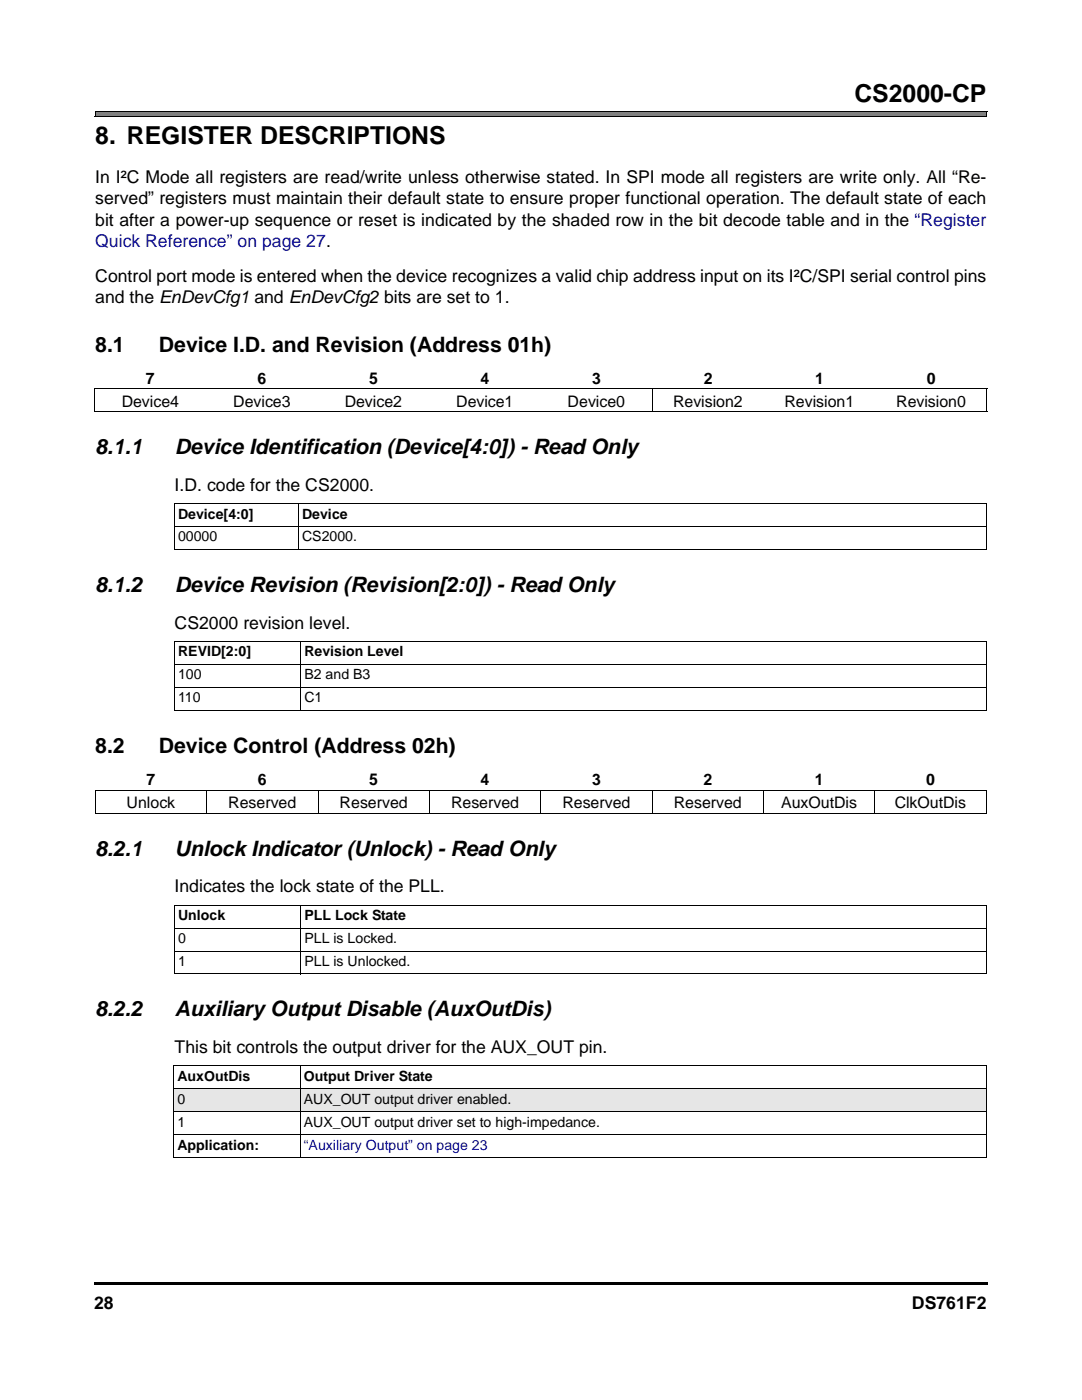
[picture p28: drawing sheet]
<svg xmlns="http://www.w3.org/2000/svg" width="216mm" height="279mm" viewBox="0 0 216 279" stroke-linecap="round" stroke-linejoin="round" font-family="sans-serif">
<defs><g id="words">
<g font-size="4.9">
<text x="170.5" y="20.3">CS2000-CP</text>
<text x="19" y="28.7">8. REGISTER DESCRIPTIONS</text>
</g>
<g font-size="4.2">
<text x="19" y="70.2">8.1</text>
<text x="31.7" y="70.2">Device I.D. and Revision (Address 01h)</text>
<text x="19" y="90.7">8.1.1</text>
<text x="34.9" y="90.7">Device Identification (Device[4:0]) - Read Only</text>
<text x="19" y="118.2">8.1.2</text>
<text x="34.9" y="118.2">Device Revision (Revision[2:0]) - Read Only</text>
<text x="19" y="150.3">8.2</text>
<text x="31.7" y="150.3">Device Control (Address 02h)</text>
<text x="19" y="170.8">8.2.1</text>
<text x="34.9" y="170.8">Unlock Indicator (Unlock) - Read Only</text>
<text x="19" y="202.8">8.2.2</text>
<text x="34.9" y="202.8">Auxiliary Output Disable (AuxOutDis)</text>
</g>
<g font-size="3.5">
<text x="19" y="36.6">In I²C Mode all registers are read/write unless otherwise stated. In SPI mode all registers are write only. All “Re-</text>
<text x="19" y="40.8">served” registers must maintain their default state to ensure proper functional operation. The default state of each</text>
<text x="19" y="45">bit after a power-up sequence or reset is indicated by the shaded row in the bit decode table and in the “Register</text>
<text x="19" y="56.3">Control port mode is entered when the device recognizes a valid chip address input on its I²C/SPI serial control pins</text>
<text x="19" y="60.6">and the EnDevCfg1 and EnDevCfg2 bits are set to 1.</text>
<text x="34.8" y="98">I.D. code for the CS2000.</text>
<text x="34.8" y="125.5">CS2000 revision level.</text>
<text x="34.8" y="178">Indicates the lock state of the PLL.</text>
<text x="34.8" y="210.1">This bit controls the output driver for the AUX_OUT pin.</text>
<text x="18.8" y="261.2">28</text>
<text x="182" y="261.2">DS761F2</text>
</g>
<text font-size="3.5" fill="#00f" x="19" y="49.3">Quick Reference” on page 27.</text>
<g font-size="3.2">
<text x="29.1" y="76.6">7</text>
<text x="51.4" y="76.6">6</text>
<text x="73.6" y="76.6">5</text>
<text x="95.9" y="76.6">4</text>
<text x="118.2" y="76.6">3</text>
<text x="140.4" y="76.6">2</text>
<text x="162.7" y="76.6">1</text>
<text x="184.9" y="76.6">0</text>
<text x="24.3" y="81.1">Device4</text>
<text x="46.6" y="81.1">Device3</text>
<text x="68.8" y="81.1">Device2</text>
<text x="91" y="81.1">Device1</text>
<text x="113.3" y="81.1">Device0</text>
<text x="134.3" y="81.1">Revision2</text>
<text x="156.5" y="81.1">Revision1</text>
<text x="178.8" y="81.1">Revision0</text>
<text x="25.3" y="161.2">Unlock</text>
<text x="29.2" y="156.6">7</text>
<text x="45.6" y="161.2">Reserved</text>
<text x="51.5" y="156.6">6</text>
<text x="67.8" y="161.2">Reserved</text>
<text x="73.7" y="156.6">5</text>
<text x="90" y="161.2">Reserved</text>
<text x="95.9" y="156.6">4</text>
<text x="112.2" y="161.2">Reserved</text>
<text x="118.1" y="156.6">3</text>
<text x="134.4" y="161.2">Reserved</text>
<text x="140.4" y="156.6">2</text>
<text x="155.9" y="161.2">AuxOutDis</text>
<text x="162.6" y="156.6">1</text>
<text x="178.5" y="161.2">ClkOutDis</text>
<text x="184.8" y="156.6">0</text>
</g>
<g font-size="2.8">
<text x="35.5" y="103.5">Device[4:0]</text>
<text x="60.3" y="103.5">Device</text>
<text x="35.5" y="108.1">00000</text>
<text x="60.3" y="108.1">CS2000.</text>
<text x="35.5" y="131">REVID[2:0]</text>
<text x="60.7" y="131">Revision Level</text>
<text x="35.5" y="135.6">100</text>
<text x="60.7" y="135.6">B2 and B3</text>
<text x="35.5" y="140.2">110</text>
<text x="60.7" y="140.2">C1</text>
<text x="35.5" y="183.6">Unlock</text>
<text x="60.7" y="183.6">PLL Lock State</text>
<text x="35.5" y="188.2">0</text>
<text x="60.7" y="188.2">PLL is Locked.</text>
<text x="35.5" y="192.7">1</text>
<text x="60.7" y="192.7">PLL is Unlocked.</text>
<text x="35.4" y="215.7">AuxOutDis</text>
<text x="60.6" y="215.7">Output Driver State</text>
<text x="35.4" y="220.3">0</text>
<text x="60.6" y="220.3">AUX_OUT output driver enabled.</text>
<text x="35.4" y="224.8">1</text>
<text x="60.6" y="224.8">AUX_OUT output driver set to high-impedance.</text>
<text x="35.4" y="229.4">Application:</text>
</g>
<text font-size="2.8" fill="#00f" x="60.6" y="229.4">“Auxiliary Output” on page 23</text>
</g></defs>
<path d="M19 22.2h177.9v1.1h-177.9z" fill="#808080"/>
<path d="M18.9 23.3h178M19 22.2h178" fill="none" stroke="#000" stroke-width=".2"/>
<path d="M18.9 22.1h.1v1.2h-.1zM196.8 22.2h.2v1.2h-.2zM18.8 255.9h.2v.5h-.2zM19 255.9h178.1v.5h-178.1z" fill="#000"/>
<path d="M18.8 258.8h178v3.4h-178z" fill="#fff"/>
<g fill="#e6e6e6">
<path d="M34.7 217.3h25.2v4.6h-25.2z"/>
<path d="M59.9 217.3h136.9v4.6h-136.9z"/>
</g>
<g fill="none" stroke="#000" stroke-width=".2">
<path d="M18.8 77.6h178.2M18.9 77.7v4.4M130.2 77.5v4.8M196.9 77.7v4.4M18.8 82.2h178.2M34.7 100.5h162.2M34.7 105.1h162.2M34.7 109.7h162.2M34.8 100.6v9M59.6 100.5v9.3M196.8 100.6v9M34.7 128.1h162.2"/>
<path d="M34.7 132.7h162.2M34.7 137.2h162.2M34.8 128.1v13.6M60 128v13.9M196.8 128.1v13.6M18.9 157.7h178M19 157.8v4.4M34.7 141.8h162.2M41.2 157.6v4.8M63.5 157.6v4.8M85.7 157.6v4.8M107.9 157.6v4.8"/>
<path d="M130.1 157.6v4.8M152.4 157.6v4.8M174.6 157.6v4.8M196.8 157.8v4.4M18.9 162.3h178M34.7 180.6h162.2M34.7 185.2h162.2M34.7 189.8h162.2M34.7 194.4h162.2M34.8 180.7v13.6M60 180.5v14M196.8 180.7v13.6"/>
<path d="M34.6 212.7h162.3M34.6 217.3h162.3M34.7 212.8v18.2M59.9 212.6v18.6M196.8 212.8v18.2M34.6 221.9h162.3M34.6 226.5h162.3M34.6 231.1h162.3"/>
</g>
<use href="#words"/>
</svg>
